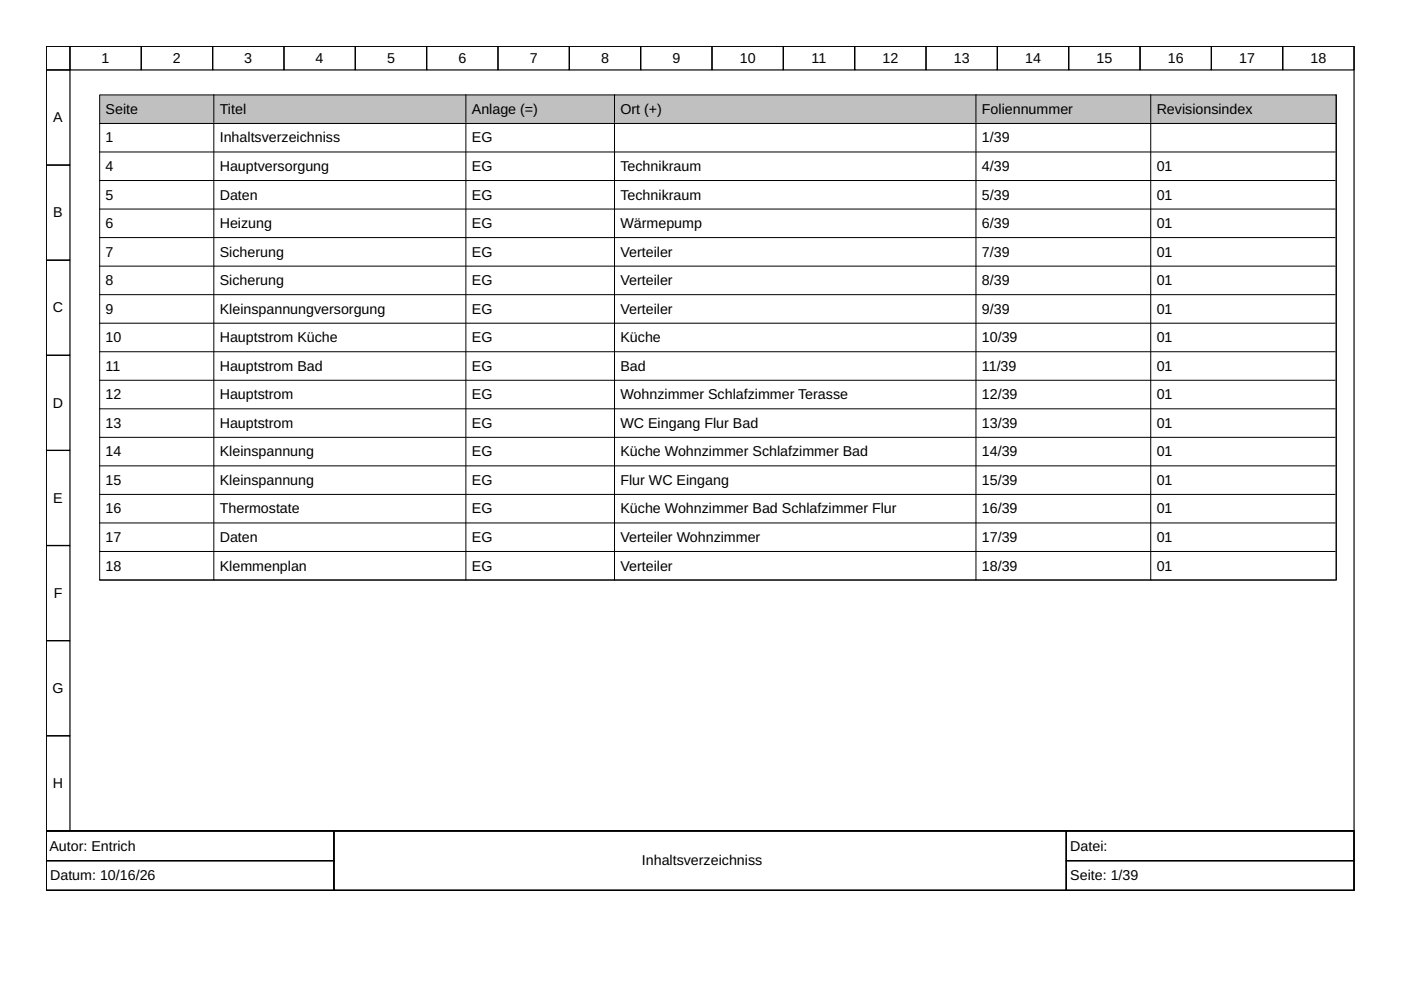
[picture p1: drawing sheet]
<svg xmlns="http://www.w3.org/2000/svg" width="297mm" height="210mm" viewBox="0 0 297 210" stroke-linecap="round" stroke-linejoin="round" font-family="sans-serif">
<defs><g id="words">
<g font-size="3">
<text x="21.6" y="13.3">1</text>
<text x="36.7" y="13.3">2</text>
<text x="51.8" y="13.3">3</text>
<text x="66.9" y="13.3">4</text>
<text x="82.1" y="13.3">5</text>
<text x="97.2" y="13.3">6</text>
<text x="112.3" y="13.3">7</text>
<text x="127.4" y="13.3">8</text>
<text x="142.6" y="13.3">9</text>
<text x="156.8" y="13.3">10</text>
<text x="172.1" y="13.3">11</text>
<text x="187.1" y="13.3">12</text>
<text x="202.2" y="13.3">13</text>
<text x="217.3" y="13.3">14</text>
<text x="232.5" y="13.3">15</text>
<text x="247.6" y="13.3">16</text>
<text x="262.7" y="13.3">17</text>
<text x="277.8" y="13.3">18</text>
<text x="11.3" y="25.9">A</text>
<text x="22.4" y="24.2">Seite</text>
<text x="46.6" y="24.2">Titel</text>
<text x="100" y="24.2">Anlage (=)</text>
<text x="131.5" y="24.2">Ort (+)</text>
<text x="208.2" y="24.2">Foliennummer</text>
<text x="245.2" y="24.2">Revisionsindex</text>
<text x="22.4" y="30.2">1</text>
<text x="46.6" y="30.2">Inhaltsverzeichniss</text>
<text x="100" y="30.2">EG</text>
<text x="208.2" y="30.2">1/39</text>
<text x="22.4" y="36.3">4</text>
<text x="46.6" y="36.3">Hauptversorgung</text>
<text x="100" y="36.3">EG</text>
<text x="131.5" y="36.3">Technikraum</text>
<text x="208.2" y="36.3">4/39</text>
<text x="245.2" y="36.3">01</text>
<text x="11.3" y="46.1">B</text>
<text x="22.4" y="42.3">5</text>
<text x="46.6" y="42.3">Daten</text>
<text x="100" y="42.3">EG</text>
<text x="131.5" y="42.3">Technikraum</text>
<text x="208.2" y="42.3">5/39</text>
<text x="245.2" y="42.3">01</text>
<text x="22.4" y="48.4">6</text>
<text x="46.6" y="48.4">Heizung</text>
<text x="100" y="48.4">EG</text>
<text x="131.5" y="48.4">Wärmepump</text>
<text x="208.2" y="48.4">6/39</text>
<text x="245.2" y="48.4">01</text>
<text x="22.4" y="54.4">7</text>
<text x="46.6" y="54.4">Sicherung</text>
<text x="100" y="54.4">EG</text>
<text x="131.5" y="54.4">Verteiler</text>
<text x="208.2" y="54.4">7/39</text>
<text x="245.2" y="54.4">01</text>
<text x="22.4" y="60.5">8</text>
<text x="46.6" y="60.5">Sicherung</text>
<text x="100" y="60.5">EG</text>
<text x="131.5" y="60.5">Verteiler</text>
<text x="208.2" y="60.5">8/39</text>
<text x="245.2" y="60.5">01</text>
<text x="11.2" y="66.3">C</text>
<text x="22.4" y="66.5">9</text>
<text x="46.6" y="66.5">Kleinspannungversorgung</text>
<text x="100" y="66.5">EG</text>
<text x="131.5" y="66.5">Verteiler</text>
<text x="208.2" y="66.5">9/39</text>
<text x="245.2" y="66.5">01</text>
<text x="22.4" y="72.6">10</text>
<text x="46.6" y="72.6">Hauptstrom Küche</text>
<text x="100" y="72.6">EG</text>
<text x="131.5" y="72.6">Küche</text>
<text x="208.2" y="72.6">10/39</text>
<text x="245.2" y="72.6">01</text>
<text x="22.4" y="78.6">11</text>
<text x="46.6" y="78.6">Hauptstrom Bad</text>
<text x="100" y="78.6">EG</text>
<text x="131.5" y="78.6">Bad</text>
<text x="208.2" y="78.6">11/39</text>
<text x="245.2" y="78.6">01</text>
<text x="11.2" y="86.4">D</text>
<text x="22.4" y="84.7">12</text>
<text x="46.6" y="84.7">Hauptstrom</text>
<text x="100" y="84.7">EG</text>
<text x="131.5" y="84.7">Wohnzimmer Schlafzimmer Terasse</text>
<text x="208.2" y="84.7">12/39</text>
<text x="245.2" y="84.7">01</text>
<text x="22.4" y="90.7">13</text>
<text x="46.6" y="90.7">Hauptstrom</text>
<text x="100" y="90.7">EG</text>
<text x="131.5" y="90.7">WC Eingang Flur Bad</text>
<text x="208.2" y="90.7">13/39</text>
<text x="245.2" y="90.7">01</text>
<text x="22.4" y="96.8">14</text>
<text x="46.6" y="96.8">Kleinspannung</text>
<text x="100" y="96.8">EG</text>
<text x="131.5" y="96.8">Küche Wohnzimmer Schlafzimmer Bad</text>
<text x="208.2" y="96.8">14/39</text>
<text x="245.2" y="96.8">01</text>
<text x="11.3" y="106.6">E</text>
<text x="22.4" y="102.8">15</text>
<text x="46.6" y="102.8">Kleinspannung</text>
<text x="100" y="102.8">EG</text>
<text x="131.5" y="102.8">Flur WC Eingang</text>
<text x="208.2" y="102.8">15/39</text>
<text x="245.2" y="102.8">01</text>
<text x="22.4" y="108.9">16</text>
<text x="46.6" y="108.9">Thermostate</text>
<text x="100" y="108.9">EG</text>
<text x="131.5" y="108.9">Küche Wohnzimmer Bad Schlafzimmer Flur</text>
<text x="208.2" y="108.9">16/39</text>
<text x="245.2" y="108.9">01</text>
<text x="22.4" y="114.9">17</text>
<text x="46.6" y="114.9">Daten</text>
<text x="100" y="114.9">EG</text>
<text x="131.5" y="114.9">Verteiler Wohnzimmer</text>
<text x="208.2" y="114.9">17/39</text>
<text x="245.2" y="114.9">01</text>
<text x="22.4" y="121">18</text>
<text x="46.6" y="121">Klemmenplan</text>
<text x="100" y="121">EG</text>
<text x="131.5" y="121">Verteiler</text>
<text x="208.2" y="121">18/39</text>
<text x="245.2" y="121">01</text>
<text x="11.4" y="126.8">F</text>
<text x="11.1" y="146.9">G</text>
<text x="11.2" y="167.1">H</text>
<text x="10.5" y="180.3">Autor: Entrich</text>
<text x="136.1" y="183.5">Inhaltsverzeichniss</text>
<text x="226.9" y="180.3">Datei:</text>
<text x="10.6" y="186.6">Datum: 10/16/26</text>
<text x="226.9" y="186.6">Seite: 1/39</text>
</g>
</g></defs>
<g fill="none" stroke="#000" stroke-width=".25">
<path d="M9.8 9.8h277.3v166.4h-277.3zM9.8 9.8h5v5h-5zM9.8 14.8h5v20.2h-5zM14.8 9.8h15.2v5h-15.2zM30 9.8h15.1v5h-15.1zM45.1 9.8h15.1v5h-15.1zM60.2 9.8h15.1v5h-15.1zM75.3 9.8h15.2v5h-15.2zM90.5 9.8h15.1v5h-15.1zM105.6 9.8h15.1v5h-15.1zM120.7 9.8h15.1v5h-15.1zM135.8 9.8h15.2v5h-15.2z"/>
<path d="M151 9.8h15.1v5h-15.1zM166.1 9.8h15.1v5h-15.1zM181.2 9.8h15.1v5h-15.1zM196.3 9.8h15.2v5h-15.2zM211.5 9.8h15.1v5h-15.1zM226.6 9.8h15.1v5h-15.1zM241.7 9.8h15.1v5h-15.1zM256.8 9.8h15.2v5h-15.2zM272 9.8h15.1v5h-15.1zM9.8 35h5v20.2h-5zM9.8 55.2h5v20.1h-5zM9.8 75.3h5v20.2h-5z"/>
<path d="M9.8 95.5h5v20.2h-5zM9.8 115.7h5v20.1h-5zM9.8 135.8h5v20.2h-5zM9.8 156h5v20.2h-5zM9.8 176.2h277.3v12.6h-277.3zM9.8 176.2h61v6.3h-61zM70.8 176.2h155.3v12.6h-155.3zM226.1 176.2h61v6.3h-61zM9.8 182.5h61v6.3h-61zM226.1 182.5h61v6.3h-61z"/>
</g>
<g fill="none" stroke="#000" stroke-width=".21">
<path d="M21.1 26.2h262.2v96.8h-262.2zM21.1 32.2h262M21.1 38.3h262M45.3 26.2v96.8M98.8 26.2v96.8M130.3 26.2v96.8M206.9 26.2v96.8M244 26.2v96.8M283.3 26.2v96.8M21.1 44.3h262M21.1 50.4h262M21.1 56.4h262"/>
<path d="M21.1 62.5h262M21.1 68.5h262M21.1 74.6h262M21.1 80.6h262M21.1 86.7h262M21.1 92.7h262M21.1 98.8h262M21.1 104.8h262M21.1 110.9h262M21.1 116.9h262M21.1 123h262"/>
</g>
<path d="M21.1 20.1h262.2v6.1h-262.2z" fill="#c0c0c0" stroke="#000" stroke-width=".21"/>
<path d="M45.3 20.1v5.8M98.8 20.1v5.8M130.3 20.1v5.8M206.9 20.1v5.8M244 20.1v5.8M283.3 20.1v5.8" fill="none" stroke="#000" stroke-width=".21"/>
<use href="#words"/>
</svg>
